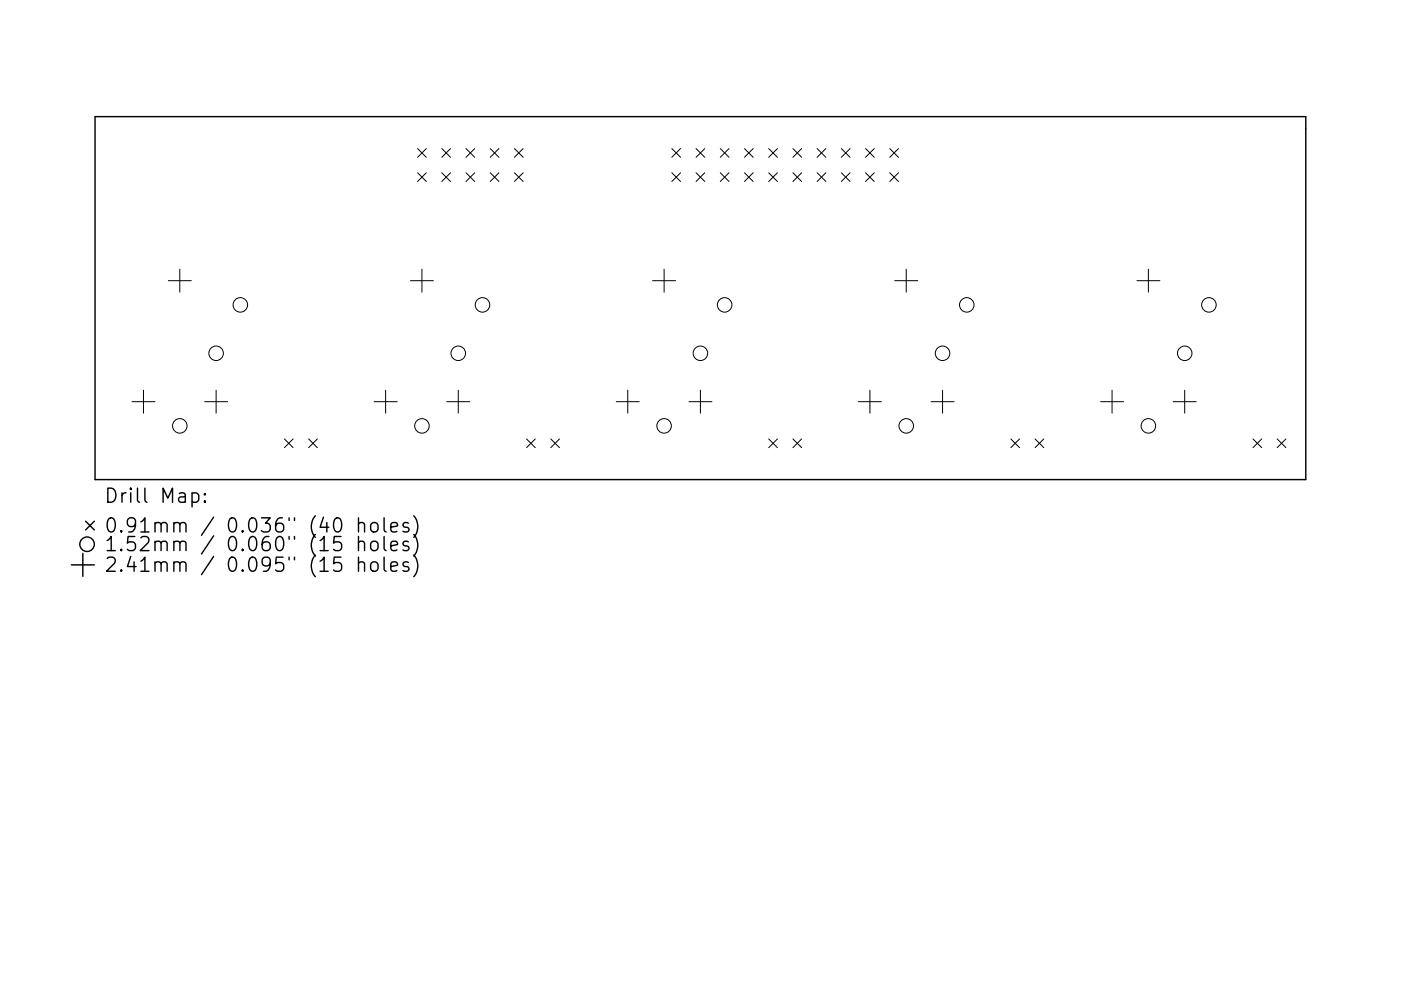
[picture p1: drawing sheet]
<svg xmlns="http://www.w3.org/2000/svg" width="297mm" height="210mm" viewBox="0 0 297 210" stroke-linecap="round" stroke-linejoin="round" font-family="sans-serif">
<defs><g id="words">
<g font-size="4.2">
<text x="22" y="106.7">Drill Map:</text>
<text x="22" y="113">0.91mm / 0.036&quot; (40 holes)</text>
<text x="22" y="117">1.52mm / 0.060&quot; (15 holes)</text>
<text x="22" y="121.3">2.41mm / 0.095&quot; (15 holes)</text>
</g>
</g></defs>
<g fill="none" stroke="#000" stroke-width=".3">
<path d="M20.2 24.7h256.6v77.1h-256.6zM15.1 119.8h4.9M17.6 117.4v4.9M18.2 110.6l1.8 1.8M20 110.6l-1.8 1.8M40.7 104.7l.9-.1 .6 .5v.9l-.3 .4-.3 .2-.9-.2M43.4 106.3l.2 .1-.2 .2-.1-.2 .1-.1v.3M43.4 104.7l.2 .1-.2 .2-.1-.2 .1-.1v.3M76 111.1a.74 .74 0 0 1 1.3 .2v1.6M76 115.1a.75 .75 0 0 1 1.3 .2v1.5M76 119.5a.74 .74 0 0 1 1.3 .1v1.6M76 109.9v3"/>
<path d="M76 113.8v3M76 118.2v3M78.7 111.1a.81 .81 0 0 1 .8-.2 .81 .81 0 0 1 .6 .5v.9a.81 .81 0 0 1-.7 .6 .81 .81 0 0 1-.8-.6v-.9zM78.7 115.1a.81 .81 0 0 1 .8-.3 .81 .81 0 0 1 .6 .6v.9a.81 .81 0 0 1-.7 .6 .81 .81 0 0 1-.8-.6v-.9zM78.9 119.3a.81 .81 0 0 1 1.2 .5v.8a.81 .81 0 0 1-.7 .6 .81 .81 0 0 1-.8-.6v-.8zM81.4 109.9v2.5l.5 .5M81.4 113.8v2.6l.5 .4M81.4 118.2v2.6l.5 .4M82.9 111.9l1.4-.3-.2-.6-.8-.1-.4 .4v1.1l.1 .3 .3 .2 .8-.2M82.9 115.8l1.4-.3-.2-.5-.8-.2-.4 .5v1.1l.1 .3 .3 .1 .8-.1M86.6 111l-.7-.1-.5 .4 .2 .4 1 .3 .1 .3-.1 .4-.3 .2-.9-.2M86.6 115l-.7-.2-.5 .5 .2 .4 1 .3 .1 .3-.1 .4-.3 .1-.9-.1"/>
<path d="M86.6 119.3l-.7-.1-.5 .4 .2 .5 1 .2 .1 .3-.1 .5-.3 .1-.9-.1M87.7 109.4a3.4 3.4 0 0 1 0 4.6M87.7 113.4a3.4 3.4 0 0 1 0 4.6M87.7 117.8a3.4 3.4 0 0 1 0 4.5M82.9 120.2l1.4-.3-.2-.6-.8-.1-.4 .4v1.2l.1 .3 .3 .1 .8-.1"/>
<circle cx="18.5" cy="115.5" r="1.54"/>
</g>
<g fill="none" stroke="#000" stroke-width=".21">
<path d="M88.5 31.5l1.9 1.9M88.5 36.7l1.9 1.8M90.4 31.5l-1.9 1.9M90.4 36.7l-1.9 1.8M93.7 36.7l1.8 1.8M93.7 31.5l1.8 1.9M95.5 31.5l-1.8 1.9M95.5 36.7l-1.8 1.8M98.8 36.7l1.9 1.8M98.8 31.5l1.9 1.9M100.7 31.5l-1.9 1.9M100.7 36.7l-1.9 1.8"/>
<path d="M103.9 31.5l1.9 1.9M103.9 36.7l1.9 1.8M105.8 31.5l-1.9 1.9M105.8 36.7l-1.9 1.8M109.1 36.7l1.8 1.8M109.1 31.5l1.8 1.9M110.9 36.7l-1.8 1.8M110.9 31.5l-1.8 1.9M142.4 36.7l1.9 1.8M142.4 31.5l1.9 1.9M144.3 36.7l-1.9 1.8M144.3 31.5l-1.9 1.9"/>
<path d="M147.6 36.7l1.8 1.8M147.6 31.5l1.8 1.9M149.4 31.5l-1.8 1.9M149.4 36.7l-1.8 1.8M152.7 36.7l1.9 1.8M152.7 31.5l1.9 1.9M154.6 31.5l-1.9 1.9M154.6 36.7l-1.9 1.8M157.8 36.7l1.9 1.8M157.8 31.5l1.9 1.9M159.7 31.5l-1.9 1.9M159.7 36.7l-1.9 1.8"/>
<path d="M163 31.5l1.8 1.9M163 36.7l1.8 1.8M164.8 31.5l-1.8 1.9M164.8 36.7l-1.8 1.8M168.1 36.7l1.9 1.8M168.1 31.5l1.9 1.9M170 31.5l-1.9 1.9M170 36.7l-1.9 1.8M173.2 36.7l1.9 1.8M173.2 31.5l1.9 1.9M175.1 31.5l-1.9 1.9M175.1 36.7l-1.9 1.8"/>
<path d="M178.4 36.7l1.8 1.8M178.4 31.5l1.8 1.9M180.2 31.5l-1.8 1.9M180.2 36.7l-1.8 1.8M183.5 36.7l1.9 1.8M183.5 31.5l1.9 1.9M185.4 31.5l-1.9 1.9M185.4 36.7l-1.9 1.8M188.6 31.5l1.9 1.9M188.6 36.7l1.9 1.8M190.5 31.5l-1.9 1.9M190.5 36.7l-1.9 1.8"/>
<path d="M35.7 59.6h4.9M38.1 57.1v4.9M87 59.6h4.9M89.5 57.1v4.9M138.4 59.6h4.8M140.8 57.1v4.9M189.7 59.6h4.9M192.1 57.1v4.9M241 59.6h4.9M243.5 57.1v4.9M28 85.2h4.9M30.4 82.8v4.9"/>
<path d="M43.4 85.2h4.9M45.8 82.8v4.9M60.3 93.1l1.8 1.9M62.1 93.1l-1.8 1.9M65.4 93.1l1.9 1.9M67.3 93.1l-1.9 1.9M79.3 85.2h4.9M81.8 82.8v4.9M94.7 85.2h4.9M97.2 82.8v4.9M111.6 93.1l1.9 1.9M113.5 93.1l-1.9 1.9"/>
<path d="M116.8 93.1l1.8 1.9M118.6 93.1l-1.8 1.9M130.7 85.2h4.8M133.1 82.8v4.9M146.1 85.2h4.8M148.5 82.8v4.9M163 93.1l1.8 1.9M164.8 93.1l-1.8 1.9M168.1 93.1l1.9 1.9M170 93.1l-1.9 1.9M182 85.2h4.9M184.4 82.8v4.9"/>
<path d="M197.4 85.2h4.9M199.8 82.8v4.9M214.3 93.1l1.9 1.9M216.2 93.1l-1.9 1.9M219.5 93.1l1.8 1.9M221.3 93.1l-1.8 1.9M233.3 85.2h4.9M235.8 82.8v4.9M248.7 85.2h4.9M251.2 82.8v4.9M265.7 93.1l1.8 1.9M267.5 93.1l-1.8 1.9"/>
<path d="M270.8 93.1l1.8 1.9M272.6 93.1l-1.8 1.9"/>
<circle cx="45.8" cy="75" r="1.54"/>
<circle cx="51" cy="64.7" r="1.54"/>
<circle cx="97.2" cy="75" r="1.54"/>
<circle cx="102.3" cy="64.7" r="1.54"/>
<circle cx="148.5" cy="75" r="1.54"/>
<circle cx="153.6" cy="64.7" r="1.54"/>
<circle cx="199.8" cy="75" r="1.54"/>
<circle cx="205" cy="64.7" r="1.54"/>
<circle cx="251.2" cy="75" r="1.54"/>
<circle cx="256.3" cy="64.7" r="1.54"/>
<circle cx="38.1" cy="90.4" r="1.54"/>
<circle cx="89.5" cy="90.4" r="1.54"/>
<circle cx="140.8" cy="90.4" r="1.54"/>
<circle cx="192.1" cy="90.4" r="1.54"/>
<circle cx="243.5" cy="90.4" r="1.54"/>
</g>
<use href="#words"/>
</svg>
